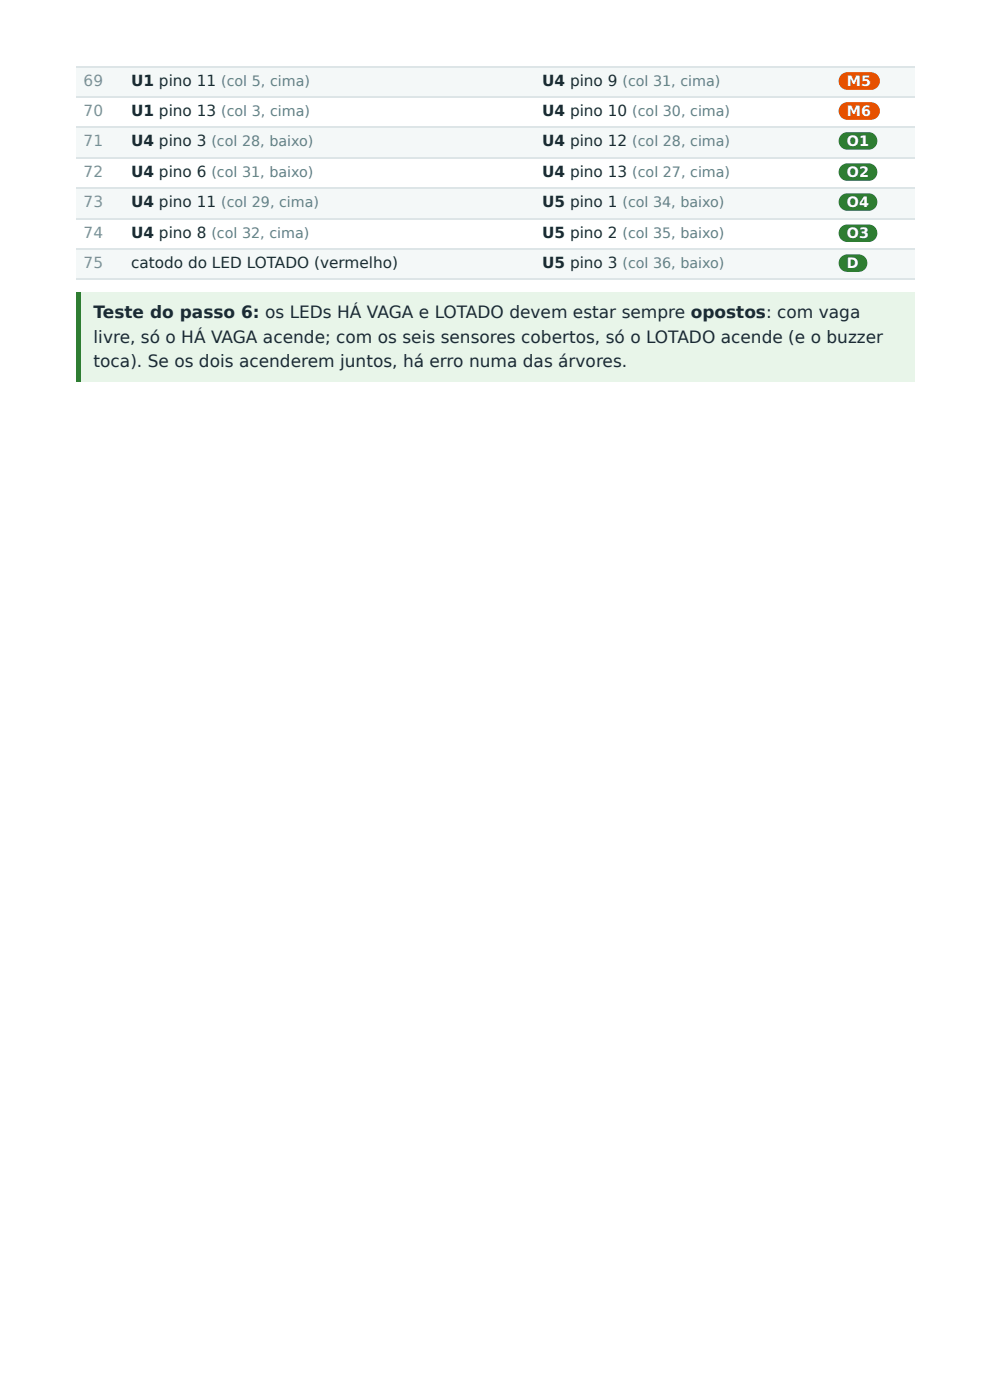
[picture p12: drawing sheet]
<svg xmlns="http://www.w3.org/2000/svg" width="210mm" height="297mm" viewBox="0 0 210 297" stroke-linecap="round" stroke-linejoin="round" font-family="sans-serif">
<defs><g id="words">
<g font-size="3.6" fill="#1a2b33">
<text x="19.8" y="67.5">Teste do passo 6: os LEDs HÁ VAGA e LOTADO devem estar sempre opostos: com vaga</text>
<text x="19.8" y="72.8">livre, só o HÁ VAGA acende; com os seis sensores cobertos, só o LOTADO acende (e o buzzer</text>
<text x="19.8" y="77.8">toca). Se os dois acenderem juntos, há erro numa das árvores.</text>
</g>
<g font-size="3.2" fill="#78909c">
<text x="17.7" y="18.3">69</text>
<text x="17.7" y="24.6">70</text>
<text x="17.7" y="31">71</text>
<text x="17.7" y="37.6">72</text>
<text x="17.7" y="43.9">73</text>
<text x="17.7" y="50.5">74</text>
<text x="17.7" y="56.9">75</text>
</g>
<g font-size="3.2" fill="#1a2b33">
<text x="27.8" y="18.3">U1 pino 11 (col 5, cima)</text>
<text x="114.9" y="18.3">U4 pino 9 (col 31, cima)</text>
<text x="27.8" y="24.6">U1 pino 13 (col 3, cima)</text>
<text x="114.9" y="24.6">U4 pino 10 (col 30, cima)</text>
<text x="27.8" y="31">U4 pino 3 (col 28, baixo)</text>
<text x="114.9" y="31">U4 pino 12 (col 28, cima)</text>
<text x="27.8" y="37.6">U4 pino 6 (col 31, baixo)</text>
<text x="114.9" y="37.6">U4 pino 13 (col 27, cima)</text>
<text x="27.8" y="43.9">U4 pino 11 (col 29, cima)</text>
<text x="114.9" y="43.9">U5 pino 1 (col 34, baixo)</text>
<text x="27.8" y="50.5">U4 pino 8 (col 32, cima)</text>
<text x="114.9" y="50.5">U5 pino 2 (col 35, baixo)</text>
<text x="27.8" y="56.9">catodo do LED LOTADO (vermelho)</text>
<text x="114.9" y="56.9">U5 pino 3 (col 36, baixo)</text>
</g>
<g font-size="3" fill="#fff">
<text x="179.6" y="18.3">M5</text>
<text x="179.6" y="24.6">M6</text>
<text x="179.6" y="31">O1</text>
<text x="179.6" y="37.6">O2</text>
<text x="179.6" y="43.9">O4</text>
<text x="179.6" y="50.5">O3</text>
<text x="179.6" y="56.9">D</text>
</g>
</g></defs>
<g fill="#f4f8f8">
<path d="M16.1 14h10.1v6.4h-10.1z"/>
<path d="M26.2 14h87v6.4h-87z"/>
<path d="M113.2 14h63v6.4h-63z"/>
<path d="M176.2 14h17.7v6.4h-17.7z"/>
<path d="M16.1 27h10.1v6.3h-10.1z"/>
<path d="M26.2 27h87v6.3h-87z"/>
<path d="M113.2 27h63v6.3h-63z"/>
<path d="M176.2 27h17.7v6.3h-17.7z"/>
<path d="M16.1 40h10.1v6.3h-10.1z"/>
<path d="M26.2 40h87v6.3h-87z"/>
<path d="M113.2 40h63v6.3h-63z"/>
<path d="M176.2 40h17.7v6.3h-17.7z"/>
<path d="M16.1 52.7h10.1v6.6h-10.1z"/>
<path d="M26.2 52.7h87v6.6h-87z"/>
<path d="M113.2 52.7h63v6.6h-63z"/>
<path d="M176.2 52.7h17.7v6.6h-17.7z"/>
</g>
<path d="M16.1 14.2h177.8M16.1 20.5h177.8M16.1 26.9h177.8M16.1 33.5h177.8M16.1 39.8h177.8M16.1 46.4h177.8M16.1 52.8h177.8M16.1 59.1h177.8" fill="none" stroke="#dde5e7" stroke-width=".26"/>
<path d="M16.1 61.9h177.8v19.1h-177.8z" fill="#e8f5e9"/>
<path d="M16.1 61.9h1.1v19.1h-1.1z" fill="#2e7d32"/>
<g fill="#e65100">
<path d="M178.3 15.9l.6-.4 .6-.1 5.2-.1a1.85 1.85 0 0 1 1.8 1.9 1.85 1.85 0 0 1-1.8 1.9h-5a1.85 1.85 0 0 1-1.8-1.2 1.85 1.85 0 0 1 .4-2z"/>
<path d="M178.3 22.2l.5-.3 .7-.2h5.2a1.85 1.85 0 0 1 1.8 1.8 1.85 1.85 0 0 1-1.8 1.9h-5a1.85 1.85 0 0 1-1.8-1.1 1.85 1.85 0 0 1 .4-2.1z"/>
</g>
<g fill="#2e7d32">
<path d="M178.3 28.6l.5-.3 .7-.2 4.6-.1a1.85 1.85 0 0 1 1.9 1.9 1.85 1.85 0 0 1-1.9 1.9h-4.4a1.85 1.85 0 0 1-1.8-1.2 1.85 1.85 0 0 1 .4-2z"/>
<path d="M178.3 35.2l.6-.4 .6-.1h4.6a1.85 1.85 0 0 1 1.9 1.8 1.85 1.85 0 0 1-1.9 1.9h-4.4a1.85 1.85 0 0 1-1.8-1.2 1.85 1.85 0 0 1 .4-2z"/>
<path d="M178.3 41.6l.5-.4 .7-.2h4.6a1.85 1.85 0 0 1 1.9 1.9 1.85 1.85 0 0 1-1.9 1.8h-4.4a1.85 1.85 0 0 1-1.8-1.1 1.85 1.85 0 0 1 .4-2z"/>
<path d="M178.3 48.2l.5-.4 .7-.2h4.6a1.85 1.85 0 0 1 1.9 1.9 1.85 1.85 0 0 1-1.9 1.8h-4.4a1.85 1.85 0 0 1-1.8-1.1 1.85 1.85 0 0 1 .4-2z"/>
<path d="M178.3 54.5l.6-.4 .6-.1h2.5a1.85 1.85 0 0 1 1.9 1.8 1.85 1.85 0 0 1-1.9 1.9h-2.3a1.85 1.85 0 0 1-1.8-1.2 1.85 1.85 0 0 1 .4-2z"/>
</g>
<use href="#words"/>
</svg>
